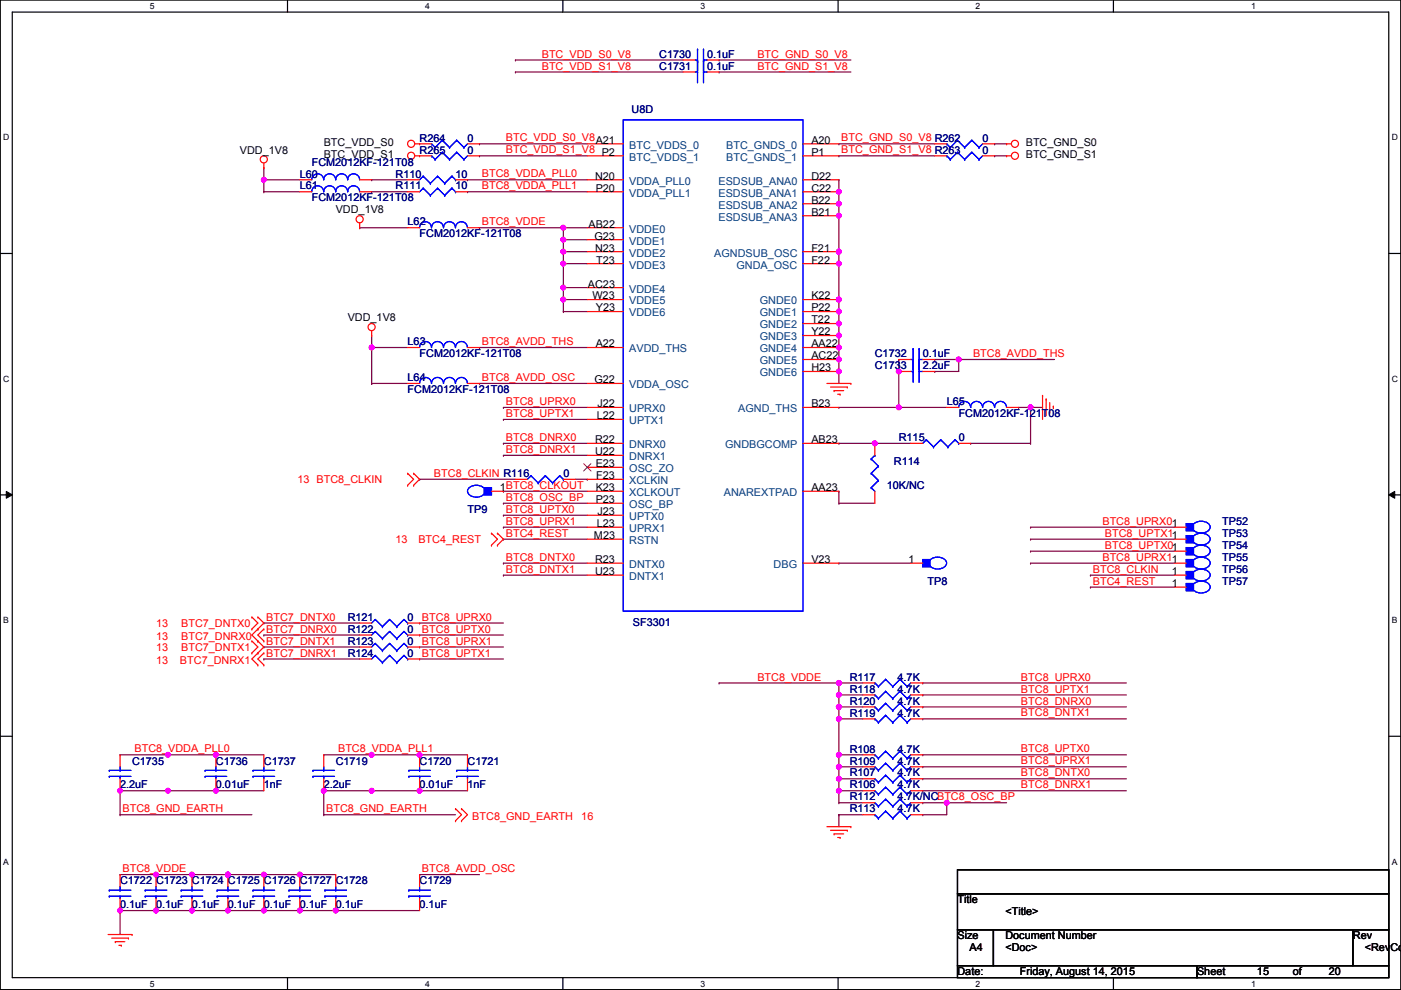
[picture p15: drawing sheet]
<svg xmlns="http://www.w3.org/2000/svg" width="297mm" height="210mm" viewBox="0 0 297 210" stroke-linecap="round" stroke-linejoin="round" font-family="sans-serif">
<defs><g id="words">
<g font-size="2.3" fill="#f00">
<text x="114.9" y="14.8">BTC_VDD_S1_V8</text>
<text x="114.9" y="12.2">BTC_VDD_S0_V8</text>
<text x="160.6" y="14.8">BTC_GND_S1_V8</text>
<text x="160.6" y="12.2">BTC_GND_S0_V8</text>
<text x="107.2" y="30">BTC_VDD_S0_V8A21</text>
<text x="178.4" y="30">BTC_GND_S0_V8 R262</text>
<text x="107.2" y="32.5">BTC_VDD_S1_V8 P2</text>
<text x="178.4" y="32.5">BTC_GND_S1_V8 R263</text>
<text x="102.2" y="37.6">BTC8_VDDA_PLL0</text>
<text x="102.2" y="40.2">BTC8_VDDA_PLL1</text>
<text x="102.2" y="47.8">BTC8_VDDE</text>
<text x="102.2" y="73.2">BTC8_AVDD_THS</text>
<text x="206.3" y="75.7">BTC8_AVDD_THS</text>
<text x="102.2" y="80.8">BTC8_AVDD_OSC</text>
<text x="107.2" y="85.9">BTC8_UPRX0</text>
<text x="107.2" y="88.4">BTC8_UPTX1</text>
<text x="107.2" y="93.5">BTC8_DNRX0</text>
<text x="92" y="101.1">BTC8_CLKIN R116</text>
<text x="107.2" y="96">BTC8_DNRX1</text>
<text x="63.1" y="102.4">13 BTC8_CLKIN</text>
<text x="107.2" y="106.2">BTC8_OSC_BP</text>
<text x="107.2" y="108.7">BTC8_UPTX0</text>
<text x="107.2" y="111.3">BTC8_UPRX1</text>
<text x="107.2" y="113.8">BTC4_REST</text>
<text x="233.7" y="111.3">BTC8_UPRX01</text>
<text x="234.2" y="113.8">BTC8_UPTX11</text>
<text x="83.9" y="115.1">13</text>
<text x="88.7" y="115.1">BTC4_REST</text>
<text x="107.2" y="118.9">BTC8_DNTX0</text>
<text x="233.7" y="118.9">BTC8_UPRX11</text>
<text x="234.2" y="116.4">BTC8_UPTX01</text>
<text x="107.2" y="121.4">BTC8_DNTX1</text>
<text x="231.7" y="124">BTC4_REST</text>
<text x="231.7" y="121.4">BTC8_CLKIN</text>
<text x="56.4" y="131.6">BTC7_DNTX0</text>
<text x="89.5" y="131.6">BTC8_UPRX0</text>
<text x="33.1" y="132.9">13</text>
<text x="33.1" y="138">13</text>
<text x="33.1" y="135.7">13</text>
<text x="38.4" y="132.9">BTC7_DNTX0</text>
<text x="38.4" y="138">BTC7_DNTX1</text>
<text x="38.4" y="135.7">BTC7_DNRX0</text>
<text x="56.4" y="134.1">BTC7_DNRX0</text>
<text x="56.4" y="136.7">BTC7_DNTX1</text>
<text x="89.5" y="134.1">BTC8_UPTX0</text>
<text x="89.5" y="136.7">BTC8_UPRX1</text>
<text x="33.1" y="140.8">13</text>
<text x="38.2" y="140.8">BTC7_DNRX1</text>
<text x="56.4" y="139.2">BTC7_DNRX1</text>
<text x="89.5" y="139.2">BTC8_UPTX1</text>
<text x="160.6" y="144.3">BTC8_VDDE</text>
<text x="216.5" y="144.3">BTC8_UPRX0</text>
<text x="216.5" y="146.8">BTC8_UPTX1</text>
<text x="216.5" y="149.4">BTC8_DNRX0</text>
<text x="216.5" y="151.9">BTC8_DNTX1</text>
<text x="28.5" y="159.5">BTC8_VDDA_PLL0</text>
<text x="71.7" y="159.5">BTC8_VDDA_PLL1</text>
<text x="216.5" y="159.5">BTC8_UPTX0</text>
<text x="216.5" y="164.6">BTC8_DNTX0</text>
<text x="216.5" y="167.2">BTC8_DNRX1</text>
<text x="216.5" y="162.1">BTC8_UPRX1</text>
<text x="26" y="172.2">BTC8_GND_EARTH</text>
<text x="69.1" y="172.2">BTC8_GND_EARTH</text>
<text x="100.1" y="173.8">BTC8_GND_EARTH</text>
<text x="123.2" y="173.8">16</text>
<text x="26" y="184.9">BTC8_VDDE</text>
<text x="89.5" y="184.9">BTC8_AVDD_OSC</text>
</g>
<g font-size="2.3" fill="#000080">
<text x="139.8" y="12.2">C1730</text>
<text x="139.8" y="14.8">C1731</text>
<text x="149.9" y="12.2">0.1uF</text>
<text x="149.9" y="14.8">0.1uF</text>
<text x="133.9" y="23.9">U8D</text>
<text x="66.1" y="35.1">FCM2012KF-121T08</text>
<text x="89" y="30">R264</text>
<text x="89" y="32.6">R265</text>
<text x="99.1" y="30">0</text>
<text x="99.1" y="32.6">0</text>
<text x="208.3" y="30">0</text>
<text x="208.3" y="32.6">0</text>
<text x="63.6" y="37.6">L60</text>
<text x="63.6" y="40.2">L61</text>
<text x="83.9" y="37.6">R110</text>
<text x="83.9" y="40.2">R111</text>
<text x="96.6" y="37.6">10</text>
<text x="96.6" y="40.2">10</text>
<text x="66.1" y="42.7">FCM2012KF-121T08</text>
<text x="86.4" y="47.8">L62</text>
<text x="89" y="50.3">FCM2012KF-121T08</text>
<text x="86.4" y="73.2">L63</text>
<text x="89" y="75.7">FCM2012KF-121T08</text>
<text x="185.5" y="75.7">C1732</text>
<text x="195.6" y="75.7">0.1uF</text>
<text x="86.4" y="80.8">L64</text>
<text x="86.4" y="83.4">FCM2012KF-121T08</text>
<text x="185.5" y="78.3">C1733</text>
<text x="195.6" y="78.3">2.2uF</text>
<text x="200.7" y="85.9">L65</text>
<text x="203.3" y="88.4">FCM2012KF-121T08</text>
<text x="190.6" y="93.5">R115</text>
<text x="203.3" y="93.5">0</text>
<text x="119.4" y="101.1">0</text>
<text x="189.5" y="98.6">R114</text>
<text x="188" y="103.7">10K/NC</text>
<text x="99.1" y="108.8">TP9</text>
<text x="259.1" y="113.8">TP53</text>
<text x="259.1" y="111.3">TP52</text>
<text x="259.1" y="116.4">TP54</text>
<text x="259.1" y="118.9">TP55</text>
<text x="196.7" y="124">TP8</text>
<text x="259.1" y="121.5">TP56</text>
<text x="259.1" y="124">TP57</text>
<text x="73.7" y="131.6">R121</text>
<text x="86.4" y="131.6">0</text>
<text x="73.7" y="136.7">R123</text>
<text x="73.7" y="134.2">R122</text>
<text x="86.4" y="136.7">0</text>
<text x="86.4" y="134.2">0</text>
<text x="134.2" y="132.6">SF3301</text>
<text x="73.7" y="139.2">R124</text>
<text x="86.4" y="139.2">0</text>
<text x="180.1" y="149.4">R120</text>
<text x="180.1" y="144.3">R117</text>
<text x="180.1" y="146.9">R118</text>
<text x="190.3" y="149.4">4.7K</text>
<text x="190.3" y="144.3">4.7K</text>
<text x="190.3" y="146.9">4.7K</text>
<text x="180.1" y="151.9">R119</text>
<text x="190.3" y="151.9">4.7K</text>
<text x="180.1" y="159.6">R108</text>
<text x="190.3" y="159.6">4.7K</text>
<text x="25.5" y="167.2">2.2uF</text>
<text x="28" y="162.1">C1735</text>
<text x="45.8" y="162.1">C1736</text>
<text x="45.8" y="167.2">0.01uF</text>
<text x="55.9" y="162.1">C1737</text>
<text x="55.9" y="167.2">1nF</text>
<text x="68.6" y="167.2">2.2uF</text>
<text x="71.2" y="162.1">C1719</text>
<text x="89" y="162.1">C1720</text>
<text x="89" y="167.2">0.01uF</text>
<text x="99.1" y="162.1">C1721</text>
<text x="99.1" y="167.2">1nF</text>
<text x="180.1" y="162.1">R109</text>
<text x="180.1" y="167.2">R106</text>
<text x="180.1" y="164.6">R107</text>
<text x="190.3" y="162.1">4.7K</text>
<text x="190.3" y="167.2">4.7K</text>
<text x="190.3" y="164.6">4.7K</text>
<text x="180.1" y="172.3">R113</text>
<text x="180.1" y="169.7">R112</text>
<text x="190.3" y="172.3">4.7K</text>
<text x="190.3" y="169.7">4.7K/NCBTC8_OSC_BP</text>
<text x="25.5" y="187.5">C1722</text>
<text x="33.1" y="187.5">C1723</text>
<text x="40.7" y="187.5">C1724</text>
<text x="48.3" y="187.5">C1725</text>
<text x="55.9" y="187.5">C1726</text>
<text x="63.6" y="187.5">C1727</text>
<text x="71.2" y="187.5">C1728</text>
<text x="89" y="187.5">C1729</text>
<text x="25.5" y="192.6">0.1uF</text>
<text x="33.1" y="192.6">0.1uF</text>
<text x="40.7" y="192.6">0.1uF</text>
<text x="48.3" y="192.6">0.1uF</text>
<text x="55.9" y="192.6">0.1uF</text>
<text x="63.6" y="192.6">0.1uF</text>
<text x="71.2" y="192.6">0.1uF</text>
<text x="89" y="192.6">0.1uF</text>
</g>
<g font-size="2.3">
<text x="50.9" y="32.6">VDD_1V8</text>
<text x="68.6" y="31">BTC_VDD_S0</text>
<text x="68.6" y="33.6">BTC_VDD_S1</text>
<text x="172" y="30.5">A20</text>
<text x="172" y="33">P1</text>
<text x="217.5" y="31">BTC_GND_S0</text>
<text x="217.5" y="33.6">BTC_GND_S1</text>
<text x="126.2" y="38.1">N20</text>
<text x="126.3" y="40.6">P20</text>
<text x="172" y="38.1">D22</text>
<text x="172" y="40.6">C22</text>
<text x="71.2" y="45.3">VDD_1V8</text>
<text x="172" y="43.2">B22</text>
<text x="172" y="45.7">B21</text>
<text x="124.8" y="48.3">AB22</text>
<text x="126" y="50.8">G23</text>
<text x="126.2" y="53.3">N23</text>
<text x="172" y="53.3">F21</text>
<text x="126.4" y="55.9">T23</text>
<text x="172" y="55.9">F22</text>
<text x="124.6" y="61">AC23</text>
<text x="125.6" y="63.5">W23</text>
<text x="172" y="63.5">K22</text>
<text x="73.7" y="68.1">VDD_1V8</text>
<text x="126.3" y="66">Y23</text>
<text x="172" y="66">P22</text>
<text x="172" y="68.6">T22</text>
<text x="172" y="71.1">Y22</text>
<text x="126.3" y="73.7">A22</text>
<text x="172" y="73.7">AA22</text>
<text x="172" y="76.2">AC22</text>
<text x="126" y="81.3">G22</text>
<text x="172" y="78.7">H23</text>
<text x="126.6" y="88.9">L22</text>
<text x="126.7" y="86.4">J22</text>
<text x="172" y="86.4">B23</text>
<text x="126.2" y="94">R22</text>
<text x="172" y="94">AB23</text>
<text x="126.2" y="96.5">U22</text>
<text x="126.3" y="99.1">E23</text>
<text x="126.4" y="101.6">F23</text>
<text x="106" y="104.1">1BTC8_CLKOUT</text>
<text x="126.3" y="104.1">K23</text>
<text x="126.3" y="106.7">P23</text>
<text x="172" y="104.1">AA23</text>
<text x="126.6" y="111.8">L23</text>
<text x="126.7" y="109.2">J23</text>
<text x="125.9" y="114.3">M23</text>
<text x="126.2" y="119.4">R23</text>
<text x="172" y="119.4">V23</text>
<text x="192.6" y="119.4">1</text>
<text x="126.2" y="121.9">U23</text>
<text x="248.5" y="121.9">1</text>
<text x="248.5" y="124.5">1</text>
<text x="203" y="191.6">Title</text>
<text x="213.2" y="194.1">&lt;Title&gt;</text>
<text x="203" y="199.2">Size</text>
<text x="205.5" y="201.7">A4</text>
<text x="213.2" y="199.2">Document Number</text>
<text x="213.2" y="201.7">&lt;Doc&gt;</text>
<text x="286.8" y="199.2">Rev</text>
<text x="289.4" y="201.7">&lt;RevCod</text>
<text x="203" y="206.8">Date:</text>
<text x="216.2" y="206.8">Friday, August 14, 2015</text>
<text x="253.8" y="206.8">Sheet</text>
<text x="266.5" y="206.8">15</text>
<text x="274.1" y="206.8">of</text>
<text x="281.7" y="206.8">20</text>
</g>
<g font-size="2.3" fill="#004080">
<text x="133.4" y="31.5">BTC_VDDS_0</text>
<text x="133.4" y="34.1">BTC_VDDS_1</text>
<text x="154" y="31.5">BTC_GNDS_0</text>
<text x="154" y="34.1">BTC_GNDS_1</text>
<text x="133.4" y="39.2">VDDA_PLL0</text>
<text x="133.4" y="41.7">VDDA_PLL1</text>
<text x="152.3" y="39.2">ESDSUB_ANA0</text>
<text x="152.3" y="41.7">ESDSUB_ANA1</text>
<text x="152.3" y="44.2">ESDSUB_ANA2</text>
<text x="152.3" y="46.8">ESDSUB_ANA3</text>
<text x="133.4" y="49.3">VDDE0</text>
<text x="133.4" y="51.9">VDDE1</text>
<text x="133.4" y="54.4">VDDE2</text>
<text x="133.4" y="56.9">VDDE3</text>
<text x="151.4" y="54.4">AGNDSUB_OSC</text>
<text x="156.1" y="56.9">GNDA_OSC</text>
<text x="133.4" y="62">VDDE4</text>
<text x="133.4" y="64.6">VDDE5</text>
<text x="161.1" y="64.6">GNDE0</text>
<text x="133.4" y="67.1">VDDE6</text>
<text x="161.1" y="67.1">GNDE1</text>
<text x="161.1" y="69.6">GNDE2</text>
<text x="133.4" y="74.7">AVDD_THS</text>
<text x="161.1" y="72.2">GNDE3</text>
<text x="161.1" y="74.7">GNDE4</text>
<text x="161.1" y="77.3">GNDE5</text>
<text x="133.4" y="82.3">VDDA_OSC</text>
<text x="161.1" y="79.8">GNDE6</text>
<text x="133.4" y="87.4">UPRX0</text>
<text x="133.4" y="90">UPTX1</text>
<text x="156.5" y="87.4">AGND_THS</text>
<text x="133.4" y="95">DNRX0</text>
<text x="153.8" y="95">GNDBGCOMP</text>
<text x="133.4" y="97.6">DNRX1</text>
<text x="133.4" y="100.1">OSC_ZO</text>
<text x="133.4" y="102.7">XCLKIN</text>
<text x="133.4" y="105.2">XCLKOUT</text>
<text x="133.4" y="107.7">OSC_BP</text>
<text x="153.5" y="105.2">ANAREXTPAD</text>
<text x="133.4" y="110.3">UPTX0</text>
<text x="133.4" y="112.8">UPRX1</text>
<text x="133.4" y="115.4">RSTN</text>
<text x="133.4" y="120.4">DNTX0</text>
<text x="133.4" y="123">DNTX1</text>
<text x="164" y="120.4">DBG</text>
</g>
<g font-size="1.8">
<text x="31.8" y="1.9">5</text>
<text x="90.1" y="1.9">4</text>
<text x="148.5" y="1.9">3</text>
<text x="206.9" y="1.9">2</text>
<text x="265.2" y="1.9">1</text>
<text x=".7" y="29.8">D</text>
<text x="295.1" y="29.8">D</text>
<text x=".7" y="81">C</text>
<text x="295.1" y="81">C</text>
<text x=".7" y="132.1">B</text>
<text x="295.1" y="132.1">B</text>
<text x=".7" y="183.3">A</text>
<text x="295.1" y="183.3">A</text>
<text x="31.8" y="209.2">5</text>
<text x="90.1" y="209.2">4</text>
<text x="148.5" y="209.2">3</text>
<text x="206.9" y="209.2">2</text>
<text x="265.2" y="209.2">1</text>
</g>
</g></defs>
<path d="M.1 0h296.9v209.8h-296.9zM2.6 2.6h291.8v204.7h-291.8z" fill="none" stroke="#000" stroke-width=".25"/>
<g fill="#fff">
<path d="M31.8 .3h1v2h-1z"/>
<path d="M31.8 207.5h1v2.1h-1z"/>
</g>
<path d="M61 0v2.6M61 207.3v2.5" fill="none" stroke="#000" stroke-width=".25"/>
<g fill="#fff">
<path d="M90.1 .3h1v2h-1z"/>
<path d="M90.1 207.5h1v2.1h-1z"/>
</g>
<path d="M119.3 0v2.6M119.3 207.3v2.5" fill="none" stroke="#000" stroke-width=".25"/>
<g fill="#fff">
<path d="M148.5 .3h1v2h-1z"/>
<path d="M148.5 207.5h1v2.1h-1z"/>
</g>
<path d="M177.7 0v2.6M177.7 207.3v2.5" fill="none" stroke="#000" stroke-width=".25"/>
<g fill="#fff">
<path d="M206.9 .3h1v2h-1z"/>
<path d="M206.9 207.5h1v2.1h-1z"/>
</g>
<path d="M236.1 0v2.6M236.1 207.3v2.5" fill="none" stroke="#000" stroke-width=".25"/>
<g fill="#fff">
<path d="M265.2 .3h1v2h-1z"/>
<path d="M265.2 207.5h1v2.1h-1z"/>
<path d="M.7 28.2h1.3v2h-1.3z"/>
<path d="M295.1 28.2h1.3v2h-1.3z"/>
<path d="M.7 79.3h1.3v2.1h-1.3z"/>
<path d="M295.1 79.3h1.3v2.1h-1.3z"/>
</g>
<path d="M.1 53.7h2.5M294.4 53.7h2.6" fill="none" stroke="#000" stroke-width=".25"/>
<g fill="#fff">
<path d="M.7 130.5h1.2v2h-1.2z"/>
<path d="M295.1 130.5h1.2v2h-1.2z"/>
</g>
<path d="M.1 104.9h2.5M294.4 104.9h2.6" fill="none" stroke="#000" stroke-width=".25"/>
<path d="M1.3 104.2l1.3 .7-1.3 .7zM294.4 104.9l1.3-.7v1.4z" fill="#000"/>
<path d="M1.3 104.2l1.3 .7-1.3 .7zM294.4 104.9l1.3-.7v1.4z" fill="none" stroke="#000" stroke-width=".21"/>
<g fill="#fff">
<path d="M.7 181.7h1.2v2h-1.2z"/>
<path d="M295.1 181.7h1.2v2h-1.2z"/>
</g>
<path d="M.1 156.1h2.5M294.4 156.1h2.6" fill="none" stroke="#000" stroke-width=".25"/>
<path d="M177.9 162.6h.1M177.9 160h.1M177.9 167.7h.1M177.9 162.6h5M177.9 160h5M177.9 167.7h5" fill="none" stroke="#800040" stroke-width=".25"/>
<circle cx="177.8" cy="167.6" r=".5" fill="#f0f"/>
<circle cx="177.8" cy="167.6" r=".5" fill="none" stroke="#f0f" stroke-width=".25"/>
<path d="M177.9 165.1h.1M177.9 165.1h5" fill="none" stroke="#800040" stroke-width=".25"/>
<circle cx="177.8" cy="165.1" r=".5" fill="#f0f"/>
<circle cx="177.8" cy="165.1" r=".5" fill="none" stroke="#f0f" stroke-width=".25"/>
<g fill="none" stroke="#800040" stroke-width=".25">
<path d="M106.7 86.4h.1M106.7 88.9h.1M106.7 94h.1M106.7 86.4h17.8M106.7 88.9h17.8M106.7 94h17.8M106.7 109.2h.1M106.7 111.8h.1M106.7 119.4h.1M106.7 109.2h17.8M106.7 111.8h17.8M106.7 119.4h17.8"/>
<path d="M177.9 162.6h.1M177.9 162.6v2.5"/>
</g>
<circle cx="177.8" cy="162.6" r=".5" fill="#f0f"/>
<circle cx="177.8" cy="162.6" r=".5" fill="none" stroke="#f0f" stroke-width=".25"/>
<path d="M177.9 147.3h.1M177.9 147.3v2.6" fill="none" stroke="#800040" stroke-width=".25"/>
<circle cx="177.8" cy="147.3" r=".5" fill="#f0f"/>
<circle cx="177.8" cy="147.3" r=".5" fill="none" stroke="#f0f" stroke-width=".25"/>
<path d="M177.9 152.4h.1M177.9 152.4v7.6" fill="none" stroke="#800040" stroke-width=".25"/>
<circle cx="177.8" cy="152.4" r=".5" fill="#f0f"/>
<circle cx="177.8" cy="152.4" r=".5" fill="none" stroke="#f0f" stroke-width=".25"/>
<path d="M177.9 149.9h.1M177.9 149.9v2.5M177.9 165.1h.1M177.9 165.1v2.6" fill="none" stroke="#800040" stroke-width=".25"/>
<circle cx="177.8" cy="149.9" r=".5" fill="#f0f"/>
<circle cx="177.8" cy="149.9" r=".5" fill="none" stroke="#f0f" stroke-width=".25"/>
<path d="M68.6 160h.1M68.6 160h20.4M78.8 160h.1" fill="none" stroke="#800040" stroke-width=".25"/>
<circle cx="78.8" cy="160" r=".5" fill="#f0f"/>
<circle cx="78.8" cy="160" r=".5" fill="none" stroke="#f0f" stroke-width=".25"/>
<path d="M89 167.7h.1M89 167.7h10.1" fill="none" stroke="#800040" stroke-width=".25"/>
<circle cx="88.9" cy="167.6" r=".5" fill="#f0f"/>
<circle cx="88.9" cy="167.6" r=".5" fill="none" stroke="#f0f" stroke-width=".25"/>
<path d="M68.6 167.7h.1M68.6 167.7h10.2" fill="none" stroke="#800040" stroke-width=".25"/>
<circle cx="68.6" cy="167.6" r=".5" fill="#f0f"/>
<circle cx="68.6" cy="167.6" r=".5" fill="none" stroke="#f0f" stroke-width=".25"/>
<path d="M68.6 167.7h.1M68.6 167.7v5M89 160h.1M89 160h10.1" fill="none" stroke="#800040" stroke-width=".25"/>
<circle cx="88.9" cy="160" r=".5" fill="#f0f"/>
<circle cx="88.9" cy="160" r=".5" fill="none" stroke="#f0f" stroke-width=".25"/>
<path d="M152.5 144.8h.1M152.5 144.8h25.4M25.5 172.7h.1M25.5 172.7h27.9M68.6 172.7h.1M68.6 172.7h28M40.7 185.4h.1M40.7 185.4h7.6" fill="none" stroke="#800040" stroke-width=".25"/>
<circle cx="48.3" cy="185.4" r=".5" fill="#f0f"/>
<circle cx="48.3" cy="185.4" r=".5" fill="none" stroke="#f0f" stroke-width=".25"/>
<circle cx="40.7" cy="185.4" r=".5" fill="#f0f"/>
<circle cx="40.7" cy="185.4" r=".5" fill="none" stroke="#f0f" stroke-width=".25"/>
<path d="M177.9 160h.1M177.9 160v2.6" fill="none" stroke="#800040" stroke-width=".25"/>
<circle cx="177.8" cy="160" r=".5" fill="#f0f"/>
<circle cx="177.8" cy="160" r=".5" fill="none" stroke="#f0f" stroke-width=".25"/>
<path d="M177.9 144.8h.1M177.9 144.8v2.5" fill="none" stroke="#800040" stroke-width=".25"/>
<circle cx="177.8" cy="144.8" r=".5" fill="#f0f"/>
<circle cx="177.8" cy="144.8" r=".5" fill="none" stroke="#f0f" stroke-width=".25"/>
<path d="M25.5 185.4h.1M25.5 185.4h15.2M33.1 185.4h.1" fill="none" stroke="#800040" stroke-width=".25"/>
<circle cx="33.1" cy="185.4" r=".5" fill="#f0f"/>
<circle cx="33.1" cy="185.4" r=".5" fill="none" stroke="#f0f" stroke-width=".25"/>
<path d="M63.6 185.4h.1M63.6 185.4h7.6" fill="none" stroke="#800040" stroke-width=".25"/>
<circle cx="63.5" cy="185.4" r=".5" fill="#f0f"/>
<circle cx="63.5" cy="185.4" r=".5" fill="none" stroke="#f0f" stroke-width=".25"/>
<path d="M48.3 185.4h.1M48.3 185.4h7.6" fill="none" stroke="#800040" stroke-width=".25"/>
<circle cx="48.3" cy="185.4" r=".5" fill="#f0f"/>
<circle cx="48.3" cy="185.4" r=".5" fill="none" stroke="#f0f" stroke-width=".25"/>
<path d="M78.8 38.1h.1M78.8 38.1h7.6M99.1 38.1h.1M99.1 38.1h25.4M78.8 40.7h.1M78.8 40.7h7.6M99.1 40.7h.1M99.1 40.7h25.4M63.6 193.1h.1M63.6 193.1h7.6" fill="none" stroke="#800040" stroke-width=".25"/>
<circle cx="71.2" cy="193" r=".5" fill="#f0f"/>
<circle cx="71.2" cy="193" r=".5" fill="none" stroke="#f0f" stroke-width=".25"/>
<circle cx="63.5" cy="193" r=".5" fill="#f0f"/>
<circle cx="63.5" cy="193" r=".5" fill="none" stroke="#f0f" stroke-width=".25"/>
<path d="M33.1 193.1h.1M33.1 193.1h7.6" fill="none" stroke="#800040" stroke-width=".25"/>
<circle cx="33.1" cy="193" r=".5" fill="#f0f"/>
<circle cx="33.1" cy="193" r=".5" fill="none" stroke="#f0f" stroke-width=".25"/>
<path d="M55.9 193.1h.1M55.9 193.1h7.7" fill="none" stroke="#800040" stroke-width=".25"/>
<circle cx="55.9" cy="193" r=".5" fill="#f0f"/>
<circle cx="55.9" cy="193" r=".5" fill="none" stroke="#f0f" stroke-width=".25"/>
<path d="M40.7 193.1h.1M40.7 193.1h7.6" fill="none" stroke="#800040" stroke-width=".25"/>
<circle cx="40.7" cy="193" r=".5" fill="#f0f"/>
<circle cx="40.7" cy="193" r=".5" fill="none" stroke="#f0f" stroke-width=".25"/>
<path d="M48.3 193.1h.1M48.3 193.1h7.6" fill="none" stroke="#800040" stroke-width=".25"/>
<circle cx="48.3" cy="193" r=".5" fill="#f0f"/>
<circle cx="48.3" cy="193" r=".5" fill="none" stroke="#f0f" stroke-width=".25"/>
<path d="M25.5 193.1h.1M25.5 193.1h7.6" fill="none" stroke="#800040" stroke-width=".25"/>
<circle cx="25.4" cy="193" r=".5" fill="#f0f"/>
<circle cx="25.4" cy="193" r=".5" fill="none" stroke="#f0f" stroke-width=".25"/>
<path d="M55.9 38.1h.1M55.9 38.1h7.7M55.9 38.1v2.6M55.9 40.7h.1M55.9 40.7h7.7" fill="none" stroke="#800040" stroke-width=".25"/>
<circle cx="55.9" cy="38.1" r=".5" fill="#f0f"/>
<circle cx="55.9" cy="38.1" r=".5" fill="none" stroke="#f0f" stroke-width=".25"/>
<path d="M55.9 35.6h.1M55.9 35.6v2.5M119.4 48.3h.1M119.4 48.3h5.1M25.5 193.1h.1M25.5 193.1v5" fill="none" stroke="#800040" stroke-width=".25"/>
<circle cx="119.4" cy="48.3" r=".5" fill="#f0f"/>
<circle cx="119.4" cy="48.3" r=".5" fill="none" stroke="#f0f" stroke-width=".25"/>
<path d="M119.4 50.8h.1M119.4 53.4h.1M119.4 50.8h5.1M119.4 53.4h5.1M71.2 193.1h.1M71.2 193.1h17.8" fill="none" stroke="#800040" stroke-width=".25"/>
<circle cx="119.4" cy="53.3" r=".5" fill="#f0f"/>
<circle cx="119.4" cy="53.3" r=".5" fill="none" stroke="#f0f" stroke-width=".25"/>
<path d="M119.4 55.9h.1M119.4 55.9h5.1M119.4 61h.1M119.4 63.5h.1M119.4 66.1h.1M119.4 61h5.1M119.4 63.5h5.1M119.4 66.1h5.1M119.4 63.5v2.6" fill="none" stroke="#800040" stroke-width=".25"/>
<circle cx="119.4" cy="63.5" r=".5" fill="#f0f"/>
<circle cx="119.4" cy="63.5" r=".5" fill="none" stroke="#f0f" stroke-width=".25"/>
<path d="M119.4 61h.1M119.4 61v2.5" fill="none" stroke="#800040" stroke-width=".25"/>
<circle cx="119.4" cy="61" r=".5" fill="#f0f"/>
<circle cx="119.4" cy="61" r=".5" fill="none" stroke="#f0f" stroke-width=".25"/>
<path d="M119.4 55.9h.1M119.4 55.9v5.1" fill="none" stroke="#800040" stroke-width=".25"/>
<circle cx="119.4" cy="55.9" r=".5" fill="#f0f"/>
<circle cx="119.4" cy="55.9" r=".5" fill="none" stroke="#f0f" stroke-width=".25"/>
<path d="M119.4 53.4h.1M119.4 50.8h.1M119.4 50.8v5.1" fill="none" stroke="#800040" stroke-width=".25"/>
<circle cx="119.4" cy="50.8" r=".5" fill="#f0f"/>
<circle cx="119.4" cy="50.8" r=".5" fill="none" stroke="#f0f" stroke-width=".25"/>
<g fill="none" stroke="#800040" stroke-width=".25">
<path d="M76.3 48.3h.1M76.3 48.3h10.1M101.7 48.3h.1M101.7 48.3h17.7M119.4 48.3h.1M119.4 48.3v2.5M78.8 73.7h.1M78.8 73.7h7.6M78.8 71.1v2.6M101.7 73.7h.1M101.7 73.7h22.8M198.2 76.2h.1"/>
<path d="M198.2 76.2h5.1M78.8 81.3h.1M78.8 81.3h7.6M101.7 81.3h.1M101.7 81.3h22.8M89 185.4h.1M89 185.4h12.7"/>
</g>
<circle cx="78.8" cy="73.7" r=".5" fill="#f0f"/>
<circle cx="78.8" cy="73.7" r=".5" fill="none" stroke="#f0f" stroke-width=".25"/>
<path d="M177.9 38.1h.1M177.9 38.1v2.6M177.9 45.7h.1M177.9 43.2v2.5M106.7 104.2h.1M106.7 106.7h.1M106.7 114.3h.1M106.7 104.2h17.8M106.7 106.7h17.8M106.7 114.3h17.8" fill="none" stroke="#800040" stroke-width=".25"/>
<circle cx="177.8" cy="43.2" r=".5" fill="#f0f"/>
<circle cx="177.8" cy="43.2" r=".5" fill="none" stroke="#f0f" stroke-width=".25"/>
<circle cx="177.8" cy="45.7" r=".5" fill="#f0f"/>
<circle cx="177.8" cy="45.7" r=".5" fill="none" stroke="#f0f" stroke-width=".25"/>
<path d="M177.9 78.8h.1M177.9 78.8v2.5" fill="none" stroke="#800040" stroke-width=".25"/>
<circle cx="177.8" cy="78.7" r=".5" fill="#f0f"/>
<circle cx="177.8" cy="78.7" r=".5" fill="none" stroke="#f0f" stroke-width=".25"/>
<path d="M177.9 73.7h.1M177.9 73.7v2.5" fill="none" stroke="#800040" stroke-width=".25"/>
<circle cx="177.8" cy="73.7" r=".5" fill="#f0f"/>
<circle cx="177.8" cy="73.7" r=".5" fill="none" stroke="#f0f" stroke-width=".25"/>
<path d="M177.9 68.6h.1M177.9 68.6v2.5" fill="none" stroke="#800040" stroke-width=".25"/>
<circle cx="177.8" cy="68.6" r=".5" fill="#f0f"/>
<circle cx="177.8" cy="68.6" r=".5" fill="none" stroke="#f0f" stroke-width=".25"/>
<path d="M177.9 63.5h.1M177.9 63.5v2.6" fill="none" stroke="#800040" stroke-width=".25"/>
<circle cx="177.8" cy="63.5" r=".5" fill="#f0f"/>
<circle cx="177.8" cy="63.5" r=".5" fill="none" stroke="#f0f" stroke-width=".25"/>
<path d="M177.9 40.7h.1M177.9 40.7v2.5" fill="none" stroke="#800040" stroke-width=".25"/>
<circle cx="177.8" cy="40.6" r=".5" fill="#f0f"/>
<circle cx="177.8" cy="40.6" r=".5" fill="none" stroke="#f0f" stroke-width=".25"/>
<path d="M177.9 71.1h.1M177.9 71.1v2.6" fill="none" stroke="#800040" stroke-width=".25"/>
<circle cx="177.8" cy="71.1" r=".5" fill="#f0f"/>
<circle cx="177.8" cy="71.1" r=".5" fill="none" stroke="#f0f" stroke-width=".25"/>
<path d="M177.9 66.1h.1M177.9 66.1v2.5" fill="none" stroke="#800040" stroke-width=".25"/>
<circle cx="177.8" cy="66" r=".5" fill="#f0f"/>
<circle cx="177.8" cy="66" r=".5" fill="none" stroke="#f0f" stroke-width=".25"/>
<path d="M177.9 55.9h.1M177.9 55.9v7.6" fill="none" stroke="#800040" stroke-width=".25"/>
<circle cx="177.8" cy="63.5" r=".5" fill="#f0f"/>
<circle cx="177.8" cy="63.5" r=".5" fill="none" stroke="#f0f" stroke-width=".25"/>
<circle cx="177.8" cy="55.9" r=".5" fill="#f0f"/>
<circle cx="177.8" cy="55.9" r=".5" fill="none" stroke="#f0f" stroke-width=".25"/>
<path d="M177.9 86.4h.1M177.9 86.4h12.7M35.6 167.7h.1M35.6 167.7h10.2M195.6 170.2h.1M195.6 170.2h5.1" fill="none" stroke="#800040" stroke-width=".25"/>
<circle cx="35.6" cy="167.6" r=".5" fill="#f0f"/>
<circle cx="35.6" cy="167.6" r=".5" fill="none" stroke="#f0f" stroke-width=".25"/>
<path d="M177.9 76.2h.1M177.9 76.2v2.6" fill="none" stroke="#800040" stroke-width=".25"/>
<circle cx="177.8" cy="76.2" r=".5" fill="#f0f"/>
<circle cx="177.8" cy="76.2" r=".5" fill="none" stroke="#f0f" stroke-width=".25"/>
<path d="M55.9 185.4h.1M55.9 185.4h7.7" fill="none" stroke="#800040" stroke-width=".25"/>
<circle cx="55.9" cy="185.4" r=".5" fill="#f0f"/>
<circle cx="55.9" cy="185.4" r=".5" fill="none" stroke="#f0f" stroke-width=".25"/>
<path d="M78.8 167.7h.1M78.8 167.7h10.2" fill="none" stroke="#800040" stroke-width=".25"/>
<circle cx="78.8" cy="167.6" r=".5" fill="#f0f"/>
<circle cx="78.8" cy="167.6" r=".5" fill="none" stroke="#f0f" stroke-width=".25"/>
<path d="M177.9 94h.1M177.9 94h7.6M177.9 170.2h.1M177.9 167.7h.1M177.9 170.2h5M177.9 167.7v2.5M200.7 170.2h.1M200.7 170.2h12.7" fill="none" stroke="#800040" stroke-width=".25"/>
<circle cx="200.7" cy="170.2" r=".5" fill="#f0f"/>
<circle cx="200.7" cy="170.2" r=".5" fill="none" stroke="#f0f" stroke-width=".25"/>
<path d="M177.9 53.4h.1M177.9 53.4v2.5M78.8 73.7v7.6M78.8 81.3h.1M177.9 172.7h.1M177.9 172.7h5M177.9 172.7v2.6M195.6 172.7h.1M200.7 170.2h.1M200.7 170.2v2.5h-5.1" fill="none" stroke="#800040" stroke-width=".25"/>
<circle cx="177.8" cy="53.3" r=".5" fill="#f0f"/>
<circle cx="177.8" cy="53.3" r=".5" fill="none" stroke="#f0f" stroke-width=".25"/>
<path d="M177.9 53.4h.1M177.9 45.7v7.7" fill="none" stroke="#800040" stroke-width=".25"/>
<circle cx="177.8" cy="53.3" r=".5" fill="#f0f"/>
<circle cx="177.8" cy="53.3" r=".5" fill="none" stroke="#f0f" stroke-width=".25"/>
<path d="M190.6 86.4h.1M190.6 86.4h10.1M218.5 86.4h.1M218.5 86.4h2.5" fill="none" stroke="#800040" stroke-width=".25"/>
<circle cx="218.5" cy="86.4" r=".5" fill="#f0f"/>
<circle cx="218.5" cy="86.4" r=".5" fill="none" stroke="#f0f" stroke-width=".25"/>
<path d="M190.6 76.2h.1M190.6 76.2v10.2M190.6 86.4h.1" fill="none" stroke="#800040" stroke-width=".25"/>
<circle cx="190.5" cy="78.7" r=".5" fill="#f0f"/>
<circle cx="190.5" cy="78.7" r=".5" fill="none" stroke="#f0f" stroke-width=".25"/>
<circle cx="190.5" cy="86.4" r=".5" fill="#f0f"/>
<circle cx="190.5" cy="86.4" r=".5" fill="none" stroke="#f0f" stroke-width=".25"/>
<path d="M203.3 76.2h.1M203.3 76.2v2.6" fill="none" stroke="#800040" stroke-width=".25"/>
<circle cx="203.2" cy="76.2" r=".5" fill="#f0f"/>
<circle cx="203.2" cy="76.2" r=".5" fill="none" stroke="#f0f" stroke-width=".25"/>
<g fill="none" stroke="#800040" stroke-width=".25">
<path d="M198.2 78.8h.1M198.2 78.8h5.1M203.3 76.2h.1M203.3 76.2h20.3M185.5 94h.1M185.5 94h7.6M195.6 144.8h.1M195.6 147.3h.1M195.6 152.4h.1M195.6 149.9h.1M195.6 144.8h43.2M195.6 147.3h43.2"/>
<path d="M195.6 152.4h43.2M195.6 149.9h43.2"/>
</g>
<circle cx="185.5" cy="94" r=".5" fill="#f0f"/>
<circle cx="185.5" cy="94" r=".5" fill="none" stroke="#f0f" stroke-width=".25"/>
<g fill="none" stroke="#800040" stroke-width=".25">
<path d="M205.8 94h.1M205.8 94h12.7M216 86.4h.1M216 86.4h2.5v7.6M218.5 94h.1M177.9 106.7h.1M177.9 104.2h.1M177.9 106.7h7.6M177.9 104.2v2.5M45.8 160h.1M45.8 160h10.1M195.6 165.1h.1"/>
<path d="M195.6 167.7h.1M195.6 165.1h43.2M195.6 167.7h43.2"/>
</g>
<circle cx="45.8" cy="160" r=".5" fill="#f0f"/>
<circle cx="45.8" cy="160" r=".5" fill="none" stroke="#f0f" stroke-width=".25"/>
<path d="M89 101.6h.1M89 101.6h20.3M122 101.6h2.5M124.5 101.6h.1M25.5 160h.1M25.5 160h20.3M35.6 160h.1M195.6 160h.1M195.6 162.6h.1M195.6 160h43.2M195.6 162.6h43.2" fill="none" stroke="#800040" stroke-width=".25"/>
<circle cx="35.6" cy="160" r=".5" fill="#f0f"/>
<circle cx="35.6" cy="160" r=".5" fill="none" stroke="#f0f" stroke-width=".25"/>
<path d="M25.5 167.7h.1M25.5 167.7h10.1" fill="none" stroke="#800040" stroke-width=".25"/>
<circle cx="25.4" cy="167.6" r=".5" fill="#f0f"/>
<circle cx="25.4" cy="167.6" r=".5" fill="none" stroke="#f0f" stroke-width=".25"/>
<path d="M45.8 167.7h.1M45.8 167.7h10.1" fill="none" stroke="#800040" stroke-width=".25"/>
<circle cx="45.8" cy="167.6" r=".5" fill="#f0f"/>
<circle cx="45.8" cy="167.6" r=".5" fill="none" stroke="#f0f" stroke-width=".25"/>
<path d="M177.9 149.9h.1M177.9 149.9h5M25.5 167.7h.1M25.5 167.7v5" fill="none" stroke="#800040" stroke-width=".25"/>
<circle cx="177.8" cy="149.9" r=".5" fill="#f0f"/>
<circle cx="177.8" cy="149.9" r=".5" fill="none" stroke="#f0f" stroke-width=".25"/>
<path d="M177.9 152.4h.1M177.9 144.8h.1M177.9 152.4h5M177.9 144.8h5" fill="none" stroke="#800040" stroke-width=".25"/>
<circle cx="177.8" cy="144.8" r=".5" fill="#f0f"/>
<circle cx="177.8" cy="144.8" r=".5" fill="none" stroke="#f0f" stroke-width=".25"/>
<g fill="none" stroke="#800040" stroke-width=".25">
<path d="M109.3 15.3h.1M109.3 12.7h.1M109.3 15.3h35.5M109.3 12.7h35.5M152.5 15.3h.1M152.5 12.7h.1M152.5 15.3h27.9M152.5 12.7h27.9M101.7 33h.1M101.7 30.5h.1M101.7 30.5h22.8M101.7 33h22.8"/>
<path d="M177.9 33h.1M177.9 30.5h.1M177.9 30.5h20.3M177.9 33h20.3M210.9 30.5h.1M210.9 33h.1M210.9 30.5h2.5M210.9 33h2.5M106.7 96.5h.1M106.7 96.5h17.8M177.9 119.4h.1M177.9 119.4h15.2"/>
<path d="M218.5 119.4h.1M218.5 111.8h.1M218.5 114.3h.1M218.5 116.9h.1M218.5 119.4h30.5M218.5 111.8h30.5M218.5 114.3h30.5M218.5 116.9h30.5M55.9 134.6h.1M55.9 137.2h.1M55.9 132.1h.1M55.9 139.7h.1"/>
<path d="M55.9 132.1h20.4M55.9 134.6h20.4M55.9 139.7h20.4M55.9 137.2h20.4M89 132.1h.1M89 139.7h.1M89 134.6h.1M89 137.2h.1M89 132.1h17.7M89 134.6h17.7M89 139.7h17.7M89 137.2h17.7"/>
<path d="M106.7 121.9h.1M106.7 121.9h17.8M231.2 124.5h.1M231.2 121.9h.1M231.2 124.5h17.8M231.2 121.9h17.8M177.9 147.3h.1M177.9 147.3h5"/>
</g>
<g fill="none" stroke="#f00" stroke-width=".25">
<path d="M55.9 35.6h.1M55.9 34.6v1M87.9 30.5h1.1M87.9 33h1.1M89 30.5h.1M89 33h.1M213.4 30.5h.1M213.4 33h.1M213.4 30.5h1M213.4 33h1M76.3 48.3h.1M76.3 47.3v1"/>
<path d="M78.8 71.1h.1M78.8 70.1v1M175.3 81.3h5.1M176.1 82.1h3.5M176.8 82.8h.1M176.8 82.8h2.1M177.6 83.6h.5M178.1 83.6h.1M179.6 82.1h.1M180.4 81.3h.1M193.1 94h2.5M203.3 94h2.5"/>
<path d="M221 83.8h.1M221 83.8v5.1M221.8 84.6h.1M221.8 84.6v3.6M222.6 87.4h.1M222.6 85.4v2M223.3 86.1h.1M223.3 86.1v.5M86.4 102.9h.1M86.4 100.4h.1M86.4 100.4l1.3 1.2-1.3 1.3M87.7 100.4h.1"/>
<path d="M87.7 102.9h.1M87.7 100.4l1.3 1.2-1.3 1.3M104.2 115.6h.1M104.2 113.1h.1M104.2 113.1l1.3 1.2-1.3 1.3M105.5 113.1h.1M105.5 115.6h.1M105.5 113.1l1.2 1.2-1.2 1.3M53.4 133.4h.1M53.4 130.8h.1M53.4 138.5h.1M53.4 135.9h.1"/>
<path d="M53.4 130.8l1.3 1.3-1.3 1.3M53.4 135.9l1.3 1.3-1.3 1.3M54.7 130.8h.1M54.7 133.4h.1M54.7 135.9h.1M54.7 138.5h.1M54.7 130.8l1.2 1.3-2.5 2.5 2.5 2.6-2.5 2.5 1.3 1.3M55.9 138.5h.1M55.9 133.4h.1M55.9 135.9h.1M55.9 138.5l-1.2 1.2 1.2 1.3M55.9 133.4l-1.2 1.2 1.2 1.3"/>
<path d="M54.7 141h.1M55.9 141h.1M96.6 171.5h.1M96.6 174h.1M96.6 171.5l1.3 1.2-1.3 1.3M97.9 171.5h.1M97.9 174h.1M97.9 171.5l1.2 1.2-1.2 1.3M175.3 175.3h5.1M176.1 176h3.5M176.8 176.8h.1M176.8 176.8h2.1"/>
<path d="M177.6 177.6h.5M178.1 177.6h.1M179.6 176h.1M180.4 175.3h.1M22.9 198.1h5.1M23.7 198.9h3.5M24.4 199.7h.1M24.4 199.7h2.1M27.2 198.9h.1M28 198.1h.1M25.2 200.4h.5M25.7 200.4h.1"/>
<circle cx="55.9" cy="33.8" r=".76"/>
<circle cx="87.2" cy="33" r=".76"/>
<circle cx="87.2" cy="30.5" r=".76"/>
<circle cx="215.2" cy="30.5" r=".76"/>
<circle cx="215.2" cy="33" r=".76"/>
<circle cx="76.2" cy="46.5" r=".76"/>
<circle cx="78.8" cy="69.3" r=".76"/>
</g>
<path d="M203 184.4h91.4v5.1h-91.4zM203 189.5h91.4v7.6h-91.4zM203 197.1h7.6v7.6h-7.6zM210.6 197.1h76.2v7.6h-76.2zM286.8 197.1h7.6v7.6h-7.6zM203 204.7h50.8v2.6h-50.8zM253.8 204.7h40.6v2.6h-40.6z" fill="none" stroke="#000" stroke-width=".25"/>
<g fill="none" stroke="#00f" stroke-width=".25">
<path d="M196.4 93.2h.1M196.4 93.2l-.8 .8M196.4 93.2l1.5 1.6M197.9 94.8h.1M199.5 93.2h.1M199.5 93.2l-1.6 1.6M199.5 93.2l1.5 1.6M201 94.8h.1M202.5 93.2h.1M202.5 93.2l-1.5 1.6M202.5 93.2l.8 .8M203.3 94h.1"/>
<path d="M253.2 113.6a2.42 2.42 0 0 1 3.3 .3 1.45 1.45 0 0 1-1.8 1.7 1.44 1.44 0 0 1-1.8-1.7z"/>
</g>
<path d="M251.5 113.6h1.5v1.5h-1.5z" fill-rule="evenodd" fill="#00f"/>
<path d="M251.5 113.6h1.5v1.5h-1.5zM253.2 113.6a2.42 2.42 0 0 1 3.3 .3 1.45 1.45 0 0 1-1.8 1.7 1.44 1.44 0 0 1-1.8-1.7z" fill="none" stroke="#00f" stroke-width=".25"/>
<path d="M251.5 113.6h1.5v1.5h-1.5z" fill-rule="evenodd" fill="#00f"/>
<g fill="none" stroke="#00f" stroke-width=".25">
<path d="M147.4 12.7h.5M147.9 12.7h.1M147.9 10.4h.1M147.9 10.4v4.6M149.2 10.4h.1M149.2 12.7h.1M149.2 12.7h.7M149.2 10.4v4.6M89 73.7a1.26 1.26 0 0 1 1.2-1.3 1.26 1.26 0 0 1 1.3 1.3 1.27 1.27 0 0 1 1.2-1.3 1.27 1.27 0 0 1 1.3 1.3 1.27 1.27 0 0 1 1.3-1.3 1.27 1.27 0 0 1 1.3 1.3 1.27 1.27 0 0 1 1.2-1.3 1.27 1.27 0 0 1 1.3 1.3M193.1 78.8h.5M193.6 78.8h.1M193.6 76.5h.1"/>
<path d="M193.6 76.5v4.5M194.9 76.5h.1M194.9 78.8h.1M194.9 78.8h.7M194.9 76.5v4.5M197.3 118.6a2.42 2.42 0 0 1 3.3 .4 1.45 1.45 0 0 1-1.8 1.6 1.44 1.44 0 0 1-1.8-1.6zM251.5 113.6h1.5v1.5h-1.5zM79.6 131.3h.1M79.6 131.3l-.8 .8M79.6 131.3l1.5 1.6M81.1 132.9h.1M82.6 131.3h.1"/>
<path d="M82.6 131.3l-1.5 1.6M82.6 131.3l1.5 1.6M84.1 132.9h.1M85.7 131.3h.1M85.7 131.3l-1.6 1.6M85.7 131.3l.7 .8M86.4 132.1h.1M185.5 149.9h.1M185.5 149.9l.7 .7M186.2 150.6h.1M187.8 149.1h.1M187.8 149.1l1.5 1.5"/>
<path d="M187.8 149.1l-1.6 1.5M189.3 150.6h.1M190.8 149.1h.1M190.8 149.1l1.5 1.5M190.8 149.1l-1.5 1.5M192.3 150.6h.1M193.1 149.9l-.8 .7M43.5 163.3h.1M43.5 164.6h.1M43.5 163.3h4.6M43.5 164.6h4.6M45.8 164.6h.1"/>
<path d="M45.8 163.3h.1M45.8 162.6v.7M45.8 164.6v.5"/>
</g>
<g fill="none" stroke="#f00" stroke-width=".25">
<path d="M144.8 12.7h2.6M149.9 12.7h2.6M86.4 73.7h2.6M99.1 73.7h2.6M190.6 78.8h2.5M195.6 78.8h2.6M249 114.3h2.5M76.3 132.1h2.5M86.4 132.1h2.6M182.9 149.9h2.6M193.1 149.9h2.5M45.8 160v2.6"/>
<path d="M45.8 165.1v2.6"/>
</g>
<path d="M195.6 118.6h1.6v1.6h-1.6z" fill-rule="evenodd" fill="#00f"/>
<path d="M195.6 118.6h1.6v1.6h-1.6zM197.3 118.6a2.42 2.42 0 0 1 3.3 .4 1.45 1.45 0 0 1-1.8 1.6 1.44 1.44 0 0 1-1.8-1.6z" fill="none" stroke="#00f" stroke-width=".25"/>
<path d="M195.6 118.6h1.6v1.6h-1.6z" fill-rule="evenodd" fill="#00f"/>
<path d="M99.5 103.4a2.42 2.42 0 0 1 3.3 .3 1.45 1.45 0 0 1-1.8 1.7 1.44 1.44 0 0 1-1.8-1.7zM195.6 118.6h1.6v1.6h-1.6z" fill="none" stroke="#00f" stroke-width=".25"/>
<path d="M193.1 119.4h2.5" fill="none" stroke="#f00" stroke-width=".25"/>
<path d="M102.7 103.4h1.5v1.5h-1.5z" fill-rule="evenodd" fill="#00f"/>
<path d="M99.5 103.4a2.42 2.42 0 0 1 3.3 .3 1.45 1.45 0 0 1-1.8 1.7 1.44 1.44 0 0 1-1.8-1.7zM102.7 103.4h1.5v1.5h-1.5z" fill="none" stroke="#00f" stroke-width=".25"/>
<path d="M102.7 103.4h1.5v1.5h-1.5z" fill-rule="evenodd" fill="#00f"/>
<g fill="none" stroke="#00f" stroke-width=".25">
<path d="M66.1 38.1a1.26 1.26 0 0 1 1.3-1.2 1.26 1.26 0 0 1 1.2 1.2 1.27 1.27 0 0 1 1.3-1.2 1.27 1.27 0 0 1 1.3 1.2 1.27 1.27 0 0 1 1.2-1.2 1.27 1.27 0 0 1 1.3 1.2M73.7 38.1a1.26 1.26 0 0 1 1.3-1.2 1.26 1.26 0 0 1 1.2 1.2M102.7 103.4h1.5v1.5h-1.5zM253.2 116.1a2.42 2.42 0 0 1 3.3 .3 1.45 1.45 0 0 1-1.8 1.7 1.44 1.44 0 0 1-1.8-1.7zM185.5 162.6h.1M185.5 162.6l.7 .7M186.2 163.3h.1M187.8 161.8h.1M187.8 161.8l1.5 1.5M187.8 161.8l-1.6 1.5M189.3 163.3h.1M190.8 161.8h.1"/>
<path d="M190.8 161.8l1.5 1.5M190.8 161.8l-1.5 1.5M192.3 163.3h.1M193.1 162.6l-.8 .7"/>
</g>
<path d="M63.6 38.1h2.5M76.3 38.1h2.5M104.2 104.2h2.5M182.9 162.6h2.6M193.1 162.6h2.5" fill="none" stroke="#f00" stroke-width=".25"/>
<path d="M251.5 116.1h1.5v1.5h-1.5z" fill-rule="evenodd" fill="#00f"/>
<path d="M251.5 116.1h1.5v1.5h-1.5zM253.2 116.1a2.42 2.42 0 0 1 3.3 .3 1.45 1.45 0 0 1-1.8 1.7 1.44 1.44 0 0 1-1.8-1.7z" fill="none" stroke="#00f" stroke-width=".25"/>
<path d="M251.5 116.1h1.5v1.5h-1.5z" fill-rule="evenodd" fill="#00f"/>
<g fill="none" stroke="#00f" stroke-width=".25">
<path d="M147.4 15.3h.5M147.9 15.3h.1M147.9 13h.1M147.9 13v4.5M149.2 13h.1M149.2 15.3h.1M149.2 15.3h.7M149.2 13v4.5M89 81.3a1.26 1.26 0 0 1 1.2-1.3 1.26 1.26 0 0 1 1.3 1.3 1.27 1.27 0 0 1 1.2-1.3 1.27 1.27 0 0 1 1.3 1.3 1.27 1.27 0 0 1 1.3-1.3 1.27 1.27 0 0 1 1.3 1.3 1.27 1.27 0 0 1 1.2-1.3 1.27 1.27 0 0 1 1.3 1.3M251.5 116.1h1.5v1.5h-1.5zM253.2 118.6a2.42 2.42 0 0 1 3.3 .4 1.45 1.45 0 0 1-1.8 1.6 1.44 1.44 0 0 1-1.8-1.6zM53.7 163.3h.1"/>
<path d="M53.7 164.6h.1M53.7 163.3h4.5M53.7 164.6h4.5M55.9 164.6h.1M55.9 163.3h.1M55.9 162.6v.7M55.9 164.6v.5M23.2 188.7h.1M23.2 190h.1M23.2 188.7h4.5M23.2 190h4.5M25.5 190h.1"/>
<path d="M25.5 188.7h.1M25.5 188v.7M25.5 190v.5M53.7 188.7h.1M53.7 190h.1M53.7 188.7h4.5M53.7 190h4.5M55.9 190h.1M55.9 188.7h.1M55.9 188v.7M55.9 190v.5"/>
</g>
<path d="M144.8 15.3h2.6M149.9 15.3h2.6M86.4 81.3h2.6M99.1 81.3h2.6M249 116.9h2.5M55.9 160v2.6M55.9 165.1v2.6M25.5 185.4v2.6M25.5 190.5v2.6M55.9 185.4v2.6M55.9 190.5v2.6" fill="none" stroke="#f00" stroke-width=".25"/>
<path d="M251.5 118.6h1.5v1.6h-1.5z" fill-rule="evenodd" fill="#00f"/>
<path d="M251.5 118.6h1.5v1.6h-1.5zM253.2 118.6a2.42 2.42 0 0 1 3.3 .4 1.45 1.45 0 0 1-1.8 1.6 1.44 1.44 0 0 1-1.8-1.6z" fill="none" stroke="#00f" stroke-width=".25"/>
<path d="M251.5 118.6h1.5v1.6h-1.5z" fill-rule="evenodd" fill="#00f"/>
<g fill="none" stroke="#00f" stroke-width=".25">
<path d="M184.7 97.3h.1M184.7 97.3l1.5 1.5M185.5 96.5h.1M185.5 96.5l-.8 .8M186.2 98.8h.1M186.2 98.8l-1.5 1.6M112.6 100.9h.1M112.6 100.9l-.8 .7M112.6 100.9l1.5 1.5M114.1 102.4h.1M115.6 100.9h.1M115.6 100.9l-1.5 1.5"/>
<path d="M115.6 100.9l1.6 1.5M117.2 102.4h.1M118.7 100.9h.1M118.7 100.9l-1.5 1.5M118.7 100.9l.7 .7M119.4 101.6h.1M184.7 103.4h.1M184.7 100.4h.1M184.7 103.4l.8 .8M184.7 100.4l1.5 1.5M186.2 101.9h.1M186.2 101.9l-1.5 1.5"/>
<path d="M251.5 118.6h1.5v1.6h-1.5zM253.2 121.2a2.42 2.42 0 0 1 3.3 .3 1.45 1.45 0 0 1-1.8 1.7 1.44 1.44 0 0 1-1.8-1.7zM185.5 172.7h.1M185.5 172.7l.7 .8M186.2 173.5h.1M187.8 172h.1M187.8 172l1.5 1.5M187.8 172l-1.6 1.5M189.3 173.5h.1M190.8 172h.1M190.8 172l1.5 1.5M190.8 172l-1.5 1.5"/>
<path d="M192.3 173.5h.1M193.1 172.7l-.8 .8M86.7 188.7h.1M86.7 190h.1M86.7 188.7h4.5M86.7 190h4.5M89 190h.1M89 188.7h.1M89 188v.7M89 190v.5"/>
</g>
<path d="M185.5 94v2.5M109.3 101.6h2.5M119.4 101.6h2.6M185.5 104.2v2.5M249 119.4h2.5M182.9 172.7h2.6M193.1 172.7h2.5M89 185.4v2.6M89 190.5v2.6" fill="none" stroke="#f00" stroke-width=".25"/>
<path d="M251.5 121.2h1.5v1.5h-1.5z" fill-rule="evenodd" fill="#00f"/>
<path d="M251.5 121.2h1.5v1.5h-1.5zM253.2 121.2a2.42 2.42 0 0 1 3.3 .3 1.45 1.45 0 0 1-1.8 1.7 1.44 1.44 0 0 1-1.8-1.7z" fill="none" stroke="#00f" stroke-width=".25"/>
<path d="M251.5 121.2h1.5v1.5h-1.5z" fill-rule="evenodd" fill="#00f"/>
<g fill="none" stroke="#00f" stroke-width=".25">
<path d="M89.7 37.4h.1M89.7 37.4l-.7 .7M89.7 37.4l1.5 1.5M91.2 38.9h.1M92.8 37.4h.1M92.8 37.4l-1.6 1.5M92.8 37.4l1.5 1.5M94.3 38.9h.1M95.8 37.4h.1M95.8 37.4l-1.5 1.5M95.8 37.4l.8 .7M96.6 38.1h.1"/>
<path d="M251.5 121.2h1.5v1.5h-1.5zM253.2 123.7a2.42 2.42 0 0 1 3.3 .4 1.45 1.45 0 0 1-1.8 1.6 1.44 1.44 0 0 1-1.8-1.6zM185.5 144.8h.1M185.5 144.8l.7 .8M186.2 145.6h.1M187.8 144h.1M187.8 144l1.5 1.6M187.8 144l-1.6 1.6M189.3 145.6h.1M190.8 144h.1M190.8 144l1.5 1.6M190.8 144l-1.5 1.6"/>
<path d="M192.3 145.6h.1M193.1 144.8l-.8 .8M66.4 163.3h.1M66.4 164.6h.1M66.4 163.3h4.5M66.4 164.6h4.5M68.6 164.6h.1M68.6 163.3h.1M68.6 162.6v.7M68.6 164.6v.5M30.8 188.7h.1M30.8 190h.1"/>
<path d="M30.8 188.7h4.6M30.8 190h4.6M33.1 190h.1M33.1 188.7h.1M33.1 188v.7M33.1 190v.5"/>
</g>
<path d="M86.4 38.1h2.6M96.6 38.1h2.5M249 121.9h2.5M182.9 144.8h2.6M193.1 144.8h2.5M68.6 160v2.6M68.6 165.1v2.6M33.1 185.4v2.6M33.1 190.5v2.6" fill="none" stroke="#f00" stroke-width=".25"/>
<path d="M251.5 123.7h1.5v1.5h-1.5z" fill-rule="evenodd" fill="#00f"/>
<path d="M251.5 123.7h1.5v1.5h-1.5zM253.2 123.7a2.42 2.42 0 0 1 3.3 .4 1.45 1.45 0 0 1-1.8 1.6 1.44 1.44 0 0 1-1.8-1.6z" fill="none" stroke="#00f" stroke-width=".25"/>
<path d="M251.5 123.7h1.5v1.5h-1.5z" fill-rule="evenodd" fill="#00f"/>
<g fill="none" stroke="#00f" stroke-width=".25">
<path d="M89.7 39.9h.1M89.7 39.9l-.7 .8M89.7 39.9l1.5 1.5M92.8 39.9h.1M92.8 39.9l-1.6 1.5M92.8 39.9l1.5 1.5M95.8 39.9h.1M95.8 39.9l-1.5 1.5M95.8 39.9l.8 .8M200.7 30.5h.1M200.7 33h.1M200.7 30.5l.8 .8"/>
<path d="M200.7 33l.8 .8M201.5 31.3h.1M201.5 33.8h.1M203 29.7h.1M203 32.3h.1M203 29.7l1.5 1.6M203 29.7l-1.5 1.6M203 32.3l1.5 1.5M203 32.3l-1.5 1.5M204.5 31.3h.1M204.5 33.8h.1M206.1 29.7h.1"/>
<path d="M206.1 32.3h.1M206.1 29.7l1.5 1.6M206.1 29.7l-1.6 1.6M206.1 32.3l1.5 1.5M206.1 32.3l-1.6 1.5M207.6 31.3h.1M207.6 33.8h.1M208.3 30.5l-.7 .8M208.3 33l-.7 .8M66.1 40.7a1.26 1.26 0 0 1 1.3-1.3 1.26 1.26 0 0 1 1.2 1.3 1.27 1.27 0 0 1 1.3-1.3 1.27 1.27 0 0 1 1.3 1.3 1.27 1.27 0 0 1 1.2-1.3 1.27 1.27 0 0 1 1.3 1.3M73.7 40.7a1.26 1.26 0 0 1 1.3-1.3 1.26 1.26 0 0 1 1.2 1.3M91.2 41.4h.1"/>
<path d="M94.3 41.4h.1M96.6 40.7h.1M203.3 86.4a1.26 1.26 0 0 1 1.2-1.3 1.26 1.26 0 0 1 1.3 1.3M205.8 86.4a1.26 1.26 0 0 1 1.3-1.3 1.26 1.26 0 0 1 1.2 1.3M208.3 86.4a1.26 1.26 0 0 1 1.3-1.3 1.26 1.26 0 0 1 1.3 1.3M210.9 86.4a1.26 1.26 0 0 1 1.2-1.3 1.26 1.26 0 0 1 1.3 1.3M253.2 111a2.42 2.42 0 0 1 3.3 .4 1.45 1.45 0 0 1-1.8 1.6 1.44 1.44 0 0 1-1.8-1.6zM251.5 123.7h1.5v1.5h-1.5zM185.5 147.3h.1M185.5 147.3l.7 .8M186.2 148.1h.1M187.8 146.6h.1"/>
<path d="M187.8 146.6l1.5 1.5M187.8 146.6l-1.6 1.5M189.3 148.1h.1M190.8 146.6h.1M190.8 146.6l1.5 1.5M190.8 146.6l-1.5 1.5M192.3 148.1h.1M193.1 147.3l-.8 .8M185.5 167.7h.1M185.5 167.7l.7 .7M186.2 168.4h.1M187.8 166.9h.1"/>
<path d="M187.8 166.9l1.5 1.5M187.8 166.9l-1.6 1.5M189.3 168.4h.1M190.8 166.9h.1M190.8 166.9l1.5 1.5M190.8 166.9l-1.5 1.5M192.3 168.4h.1M193.1 167.7l-.8 .7M38.4 188.7h.1M38.4 190h.1M38.4 188.7h4.6M38.4 190h4.6"/>
<path d="M40.7 190h.1M40.7 188.7h.1M40.7 188v.7M40.7 190v.5M61.3 188.7h.1M61.3 190h.1M61.3 188.7h4.5M61.3 190h4.5M63.6 190h.1M63.6 188.7h.1M63.6 188v.7M63.6 190v.5"/>
<path d="M68.9 188.7h.1M68.9 190h.1M68.9 188.7h4.6M68.9 190h4.6M71.2 190h.1M71.2 188.7h.1M71.2 188v.7M71.2 190v.5"/>
</g>
<g fill="none" stroke="#f00" stroke-width=".25">
<path d="M198.2 30.5h2.5M198.2 33h2.5M208.3 30.5h2.6M208.3 33h2.6M63.6 40.7h2.5M76.3 40.7h2.5M86.4 40.7h2.6M96.6 40.7h2.5M200.7 86.4h2.6M213.4 86.4h2.6M249 124.5h2.5M182.9 147.3h2.6"/>
<path d="M193.1 147.3h2.5M182.9 167.7h2.6M193.1 167.7h2.5M40.7 185.4v2.6M40.7 190.5v2.6M63.6 185.4v2.6M63.6 190.5v2.6M71.2 185.4v2.6M71.2 190.5v2.6"/>
</g>
<path d="M251.5 111h1.5v1.5h-1.5z" fill-rule="evenodd" fill="#00f"/>
<path d="M251.5 111h1.5v1.5h-1.5zM253.2 111a2.42 2.42 0 0 1 3.3 .4 1.45 1.45 0 0 1-1.8 1.6 1.44 1.44 0 0 1-1.8-1.6z" fill="none" stroke="#00f" stroke-width=".25"/>
<path d="M251.5 111h1.5v1.5h-1.5z" fill-rule="evenodd" fill="#00f"/>
<g fill="none" stroke="#00f" stroke-width=".25">
<path d="M91.5 30.5h.1M91.5 33h.1M91.5 30.5l.8 .8M91.5 33l.8 .8M92.3 31.3h.1M92.3 33.8h.1M93.8 29.7h.1M93.8 32.3h.1M93.8 29.7l1.5 1.6M93.8 29.7l-1.5 1.6M93.8 32.3l1.5 1.5M93.8 32.3l-1.5 1.5"/>
<path d="M95.3 31.3h.1M95.3 33.8h.1M96.8 29.7h.1M96.8 32.3h.1M96.8 29.7l1.6 1.6M96.8 29.7l-1.5 1.6M96.8 32.3l1.6 1.5M96.8 32.3l-1.5 1.5M98.4 31.3h.1M98.4 33.8h.1M99.1 30.5l-.7 .8M99.1 33l-.7 .8"/>
<path d="M132.1 25.4h38.1v104.2h-38.1zM89 48.3a1.26 1.26 0 0 1 1.2-1.3 1.26 1.26 0 0 1 1.3 1.3 1.27 1.27 0 0 1 1.2-1.3 1.27 1.27 0 0 1 1.3 1.3 1.27 1.27 0 0 1 1.3-1.3 1.27 1.27 0 0 1 1.3 1.3 1.27 1.27 0 0 1 1.2-1.3 1.27 1.27 0 0 1 1.3 1.3M193.1 76.2h.5M193.6 76.2h.1M193.6 73.9h.1M193.6 73.9v4.6M194.9 73.9h.1M194.9 76.2h.1M194.9 76.2h.7M194.9 73.9v4.6M251.5 111h1.5v1.5h-1.5zM79.6 139h.1"/>
<path d="M79.6 136.4h.1M79.6 133.9h.1M79.6 139l-.8 .7M79.6 139l1.5 1.5M79.6 136.4l-.8 .8M79.6 136.4l1.5 1.5M79.6 133.9l-.8 .7M79.6 133.9l1.5 1.5M81.1 137.9h.1M81.1 135.4h.1M82.6 139h.1M82.6 136.4h.1"/>
<path d="M82.6 133.9h.1M82.6 139l-1.5 1.5M82.6 139l1.5 1.5M82.6 136.4l-1.5 1.5M82.6 136.4l1.5 1.5M82.6 133.9l-1.5 1.5M82.6 133.9l1.5 1.5M84.1 137.9h.1M84.1 135.4h.1M85.7 139h.1M85.7 136.4h.1M85.7 133.9h.1"/>
<path d="M85.7 139l-1.6 1.5M85.7 139l.7 .7M85.7 136.4l-1.6 1.5M85.7 136.4l.7 .8M85.7 133.9l-1.6 1.5M85.7 133.9l.7 .7M86.4 139.7h.1M86.4 137.2h.1M86.4 134.6h.1M81.1 140.5h.1M84.1 140.5h.1M185.5 152.4h.1"/>
<path d="M185.5 152.4l.7 .8M186.2 153.2h.1M187.8 151.7h.1M187.8 159.3h.1M187.8 151.7l1.5 1.5M187.8 151.7l-1.6 1.5M187.8 159.3l1.5 1.5M187.8 159.3l-1.6 1.5M189.3 153.2h.1M190.8 151.7h.1M190.8 159.3h.1M190.8 151.7l1.5 1.5"/>
<path d="M190.8 151.7l-1.5 1.5M190.8 159.3l1.5 1.5M190.8 159.3l-1.5 1.5M192.3 153.2h.1M193.1 152.4l-.8 .8M23.2 163.3h.1M23.2 164.6h.1M23.2 163.3h4.5M23.2 164.6h4.5M25.5 164.6h.1M25.5 163.3h.1M25.5 162.6v.7"/>
<path d="M25.5 164.6v.5M86.7 163.3h.1M86.7 164.6h.1M86.7 163.3h4.5M86.7 164.6h4.5M89 164.6h.1M89 163.3h.1M89 162.6v.7M89 164.6v.5M96.8 163.3h.1M96.8 164.6h.1M96.8 163.3h4.6"/>
<path d="M96.8 164.6h4.6M99.1 164.6h.1M99.1 163.3h.1M99.1 162.6v.7M99.1 164.6v.5M185.5 165.1h.1M185.5 170.2h.1M185.5 160h.1M185.5 165.1l.7 .8M185.5 170.2l.7 .8M185.5 160l.7 .8M186.2 165.9h.1"/>
<path d="M186.2 171h.1M186.2 160.8h.1M187.8 164.4h.1M187.8 169.4h.1M187.8 164.4l1.5 1.5M187.8 164.4l-1.6 1.5M187.8 169.4l1.5 1.6M187.8 169.4l-1.6 1.6M189.3 165.9h.1M189.3 171h.1M189.3 160.8h.1M190.8 164.4h.1"/>
<path d="M190.8 169.4h.1M190.8 164.4l1.5 1.5M190.8 164.4l-1.5 1.5M190.8 169.4l1.5 1.6M190.8 169.4l-1.5 1.6M192.3 165.9h.1M192.3 171h.1M192.3 160.8h.1M193.1 165.1l-.8 .8M193.1 170.2l-.8 .8M193.1 160l-.8 .8M46 188.7h.1"/>
<path d="M46 190h.1M46 188.7h4.6M46 190h4.6M48.3 190h.1M48.3 188.7h.1M48.3 188v.7M48.3 190v.5"/>
</g>
<g fill="none" stroke="#f00" stroke-width=".25">
<path d="M89 30.5h2.5M89 33h2.5M99.1 30.5h2.6M99.1 33h2.6M124.5 30.5h7.6M124.5 33h7.6M124.5 38.1h7.6M170.2 30.5h7.7M170.2 33h7.7M170.2 38.1h7.7M86.4 48.3h2.6M99.1 48.3h2.6"/>
<path d="M124.5 48.3h7.6M124.5 40.7h7.6M124.5 50.8h7.6M124.5 53.4h7.6M124.5 55.9h7.6M170.2 40.7h7.7M170.2 53.4h7.7M170.2 55.9h7.7M170.2 43.2h7.7M170.2 45.7h7.7M124.5 61h7.6M124.5 63.5h7.6"/>
<path d="M124.5 66.1h7.6M124.5 73.7h7.6M170.2 76.2h7.7M170.2 63.5h7.7M170.2 66.1h7.7M170.2 73.7h7.7M170.2 68.6h7.7M170.2 71.1h7.7M170.2 78.8h7.7M190.6 76.2h2.5M195.6 76.2h2.6M124.5 81.3h7.6"/>
<path d="M124.5 86.4h7.6M124.5 88.9h7.6M124.5 94h7.6M124.5 96.5h7.6M124.5 99.1h7.6M170.2 86.4h7.7M170.2 94h7.7M124.5 111.8h7.6M124.5 101.6h7.6M124.5 104.2h7.6M124.5 106.7h7.6M124.5 109.2h7.6"/>
<path d="M124.5 114.3h7.6M124.5 119.4h7.6M170.2 104.2h7.7M170.2 119.4h7.7M249 111.8h2.5M76.3 139.7h2.5M76.3 137.2h2.5M76.3 134.6h2.5M86.4 139.7h2.6M86.4 137.2h2.6M86.4 134.6h2.6M124.5 121.9h7.6"/>
<path d="M182.9 152.4h2.6M193.1 152.4h2.5M25.5 160v2.6M25.5 165.1v2.6M89 160v2.6M89 165.1v2.6M99.1 160v2.6M99.1 165.1v2.6M182.9 165.1h2.6M182.9 170.2h2.6M182.9 160h2.6M193.1 165.1h2.5"/>
<path d="M193.1 170.2h2.5M193.1 160h2.5M48.3 185.4v2.6M48.3 190.5v2.6"/>
</g>
<path d="M123.8 98.3l1.5 1.6M125.3 98.3l-1.6 1.6" fill="none" stroke="#804000" stroke-width=".21"/>
<circle cx="177.8" cy="167.6" r=".5" fill="#f0f"/>
<circle cx="177.8" cy="167.6" r=".5" fill="none" stroke="#f0f" stroke-width=".25"/>
<circle cx="177.8" cy="165.1" r=".5" fill="#f0f"/>
<circle cx="177.8" cy="165.1" r=".5" fill="none" stroke="#f0f" stroke-width=".25"/>
<circle cx="177.8" cy="162.6" r=".5" fill="#f0f"/>
<circle cx="177.8" cy="162.6" r=".5" fill="none" stroke="#f0f" stroke-width=".25"/>
<circle cx="177.8" cy="147.3" r=".5" fill="#f0f"/>
<circle cx="177.8" cy="147.3" r=".5" fill="none" stroke="#f0f" stroke-width=".25"/>
<circle cx="177.8" cy="152.4" r=".5" fill="#f0f"/>
<circle cx="177.8" cy="152.4" r=".5" fill="none" stroke="#f0f" stroke-width=".25"/>
<circle cx="177.8" cy="149.9" r=".5" fill="#f0f"/>
<circle cx="177.8" cy="149.9" r=".5" fill="none" stroke="#f0f" stroke-width=".25"/>
<circle cx="78.8" cy="160" r=".5" fill="#f0f"/>
<circle cx="78.8" cy="160" r=".5" fill="none" stroke="#f0f" stroke-width=".25"/>
<circle cx="88.9" cy="167.6" r=".5" fill="#f0f"/>
<circle cx="88.9" cy="167.6" r=".5" fill="none" stroke="#f0f" stroke-width=".25"/>
<circle cx="68.6" cy="167.6" r=".5" fill="#f0f"/>
<circle cx="68.6" cy="167.6" r=".5" fill="none" stroke="#f0f" stroke-width=".25"/>
<circle cx="88.9" cy="160" r=".5" fill="#f0f"/>
<circle cx="88.9" cy="160" r=".5" fill="none" stroke="#f0f" stroke-width=".25"/>
<circle cx="48.3" cy="185.4" r=".5" fill="#f0f"/>
<circle cx="48.3" cy="185.4" r=".5" fill="none" stroke="#f0f" stroke-width=".25"/>
<circle cx="40.7" cy="185.4" r=".5" fill="#f0f"/>
<circle cx="40.7" cy="185.4" r=".5" fill="none" stroke="#f0f" stroke-width=".25"/>
<circle cx="177.8" cy="160" r=".5" fill="#f0f"/>
<circle cx="177.8" cy="160" r=".5" fill="none" stroke="#f0f" stroke-width=".25"/>
<circle cx="177.8" cy="144.8" r=".5" fill="#f0f"/>
<circle cx="177.8" cy="144.8" r=".5" fill="none" stroke="#f0f" stroke-width=".25"/>
<circle cx="33.1" cy="185.4" r=".5" fill="#f0f"/>
<circle cx="33.1" cy="185.4" r=".5" fill="none" stroke="#f0f" stroke-width=".25"/>
<circle cx="63.5" cy="185.4" r=".5" fill="#f0f"/>
<circle cx="63.5" cy="185.4" r=".5" fill="none" stroke="#f0f" stroke-width=".25"/>
<circle cx="48.3" cy="185.4" r=".5" fill="#f0f"/>
<circle cx="48.3" cy="185.4" r=".5" fill="none" stroke="#f0f" stroke-width=".25"/>
<circle cx="71.2" cy="193" r=".5" fill="#f0f"/>
<circle cx="71.2" cy="193" r=".5" fill="none" stroke="#f0f" stroke-width=".25"/>
<circle cx="63.5" cy="193" r=".5" fill="#f0f"/>
<circle cx="63.5" cy="193" r=".5" fill="none" stroke="#f0f" stroke-width=".25"/>
<circle cx="33.1" cy="193" r=".5" fill="#f0f"/>
<circle cx="33.1" cy="193" r=".5" fill="none" stroke="#f0f" stroke-width=".25"/>
<circle cx="55.9" cy="193" r=".5" fill="#f0f"/>
<circle cx="55.9" cy="193" r=".5" fill="none" stroke="#f0f" stroke-width=".25"/>
<circle cx="40.7" cy="193" r=".5" fill="#f0f"/>
<circle cx="40.7" cy="193" r=".5" fill="none" stroke="#f0f" stroke-width=".25"/>
<circle cx="48.3" cy="193" r=".5" fill="#f0f"/>
<circle cx="48.3" cy="193" r=".5" fill="none" stroke="#f0f" stroke-width=".25"/>
<circle cx="25.4" cy="193" r=".5" fill="#f0f"/>
<circle cx="25.4" cy="193" r=".5" fill="none" stroke="#f0f" stroke-width=".25"/>
<circle cx="55.9" cy="38.1" r=".5" fill="#f0f"/>
<circle cx="55.9" cy="38.1" r=".5" fill="none" stroke="#f0f" stroke-width=".25"/>
<circle cx="119.4" cy="48.3" r=".5" fill="#f0f"/>
<circle cx="119.4" cy="48.3" r=".5" fill="none" stroke="#f0f" stroke-width=".25"/>
<circle cx="119.4" cy="53.3" r=".5" fill="#f0f"/>
<circle cx="119.4" cy="53.3" r=".5" fill="none" stroke="#f0f" stroke-width=".25"/>
<circle cx="119.4" cy="63.5" r=".5" fill="#f0f"/>
<circle cx="119.4" cy="63.5" r=".5" fill="none" stroke="#f0f" stroke-width=".25"/>
<circle cx="119.4" cy="61" r=".5" fill="#f0f"/>
<circle cx="119.4" cy="61" r=".5" fill="none" stroke="#f0f" stroke-width=".25"/>
<circle cx="119.4" cy="55.9" r=".5" fill="#f0f"/>
<circle cx="119.4" cy="55.9" r=".5" fill="none" stroke="#f0f" stroke-width=".25"/>
<circle cx="119.4" cy="50.8" r=".5" fill="#f0f"/>
<circle cx="119.4" cy="50.8" r=".5" fill="none" stroke="#f0f" stroke-width=".25"/>
<circle cx="78.8" cy="73.7" r=".5" fill="#f0f"/>
<circle cx="78.8" cy="73.7" r=".5" fill="none" stroke="#f0f" stroke-width=".25"/>
<circle cx="177.8" cy="43.2" r=".5" fill="#f0f"/>
<circle cx="177.8" cy="43.2" r=".5" fill="none" stroke="#f0f" stroke-width=".25"/>
<circle cx="177.8" cy="45.7" r=".5" fill="#f0f"/>
<circle cx="177.8" cy="45.7" r=".5" fill="none" stroke="#f0f" stroke-width=".25"/>
<circle cx="177.8" cy="78.7" r=".5" fill="#f0f"/>
<circle cx="177.8" cy="78.7" r=".5" fill="none" stroke="#f0f" stroke-width=".25"/>
<circle cx="177.8" cy="73.7" r=".5" fill="#f0f"/>
<circle cx="177.8" cy="73.7" r=".5" fill="none" stroke="#f0f" stroke-width=".25"/>
<circle cx="177.8" cy="68.6" r=".5" fill="#f0f"/>
<circle cx="177.8" cy="68.6" r=".5" fill="none" stroke="#f0f" stroke-width=".25"/>
<circle cx="177.8" cy="63.5" r=".5" fill="#f0f"/>
<circle cx="177.8" cy="63.5" r=".5" fill="none" stroke="#f0f" stroke-width=".25"/>
<circle cx="177.8" cy="40.6" r=".5" fill="#f0f"/>
<circle cx="177.8" cy="40.6" r=".5" fill="none" stroke="#f0f" stroke-width=".25"/>
<circle cx="177.8" cy="71.1" r=".5" fill="#f0f"/>
<circle cx="177.8" cy="71.1" r=".5" fill="none" stroke="#f0f" stroke-width=".25"/>
<circle cx="177.8" cy="66" r=".5" fill="#f0f"/>
<circle cx="177.8" cy="66" r=".5" fill="none" stroke="#f0f" stroke-width=".25"/>
<circle cx="177.8" cy="63.5" r=".5" fill="#f0f"/>
<circle cx="177.8" cy="63.5" r=".5" fill="none" stroke="#f0f" stroke-width=".25"/>
<circle cx="177.8" cy="55.9" r=".5" fill="#f0f"/>
<circle cx="177.8" cy="55.9" r=".5" fill="none" stroke="#f0f" stroke-width=".25"/>
<circle cx="35.6" cy="167.6" r=".5" fill="#f0f"/>
<circle cx="35.6" cy="167.6" r=".5" fill="none" stroke="#f0f" stroke-width=".25"/>
<circle cx="177.8" cy="76.2" r=".5" fill="#f0f"/>
<circle cx="177.8" cy="76.2" r=".5" fill="none" stroke="#f0f" stroke-width=".25"/>
<circle cx="55.9" cy="185.4" r=".5" fill="#f0f"/>
<circle cx="55.9" cy="185.4" r=".5" fill="none" stroke="#f0f" stroke-width=".25"/>
<circle cx="78.8" cy="167.6" r=".5" fill="#f0f"/>
<circle cx="78.8" cy="167.6" r=".5" fill="none" stroke="#f0f" stroke-width=".25"/>
<circle cx="200.7" cy="170.2" r=".5" fill="#f0f"/>
<circle cx="200.7" cy="170.2" r=".5" fill="none" stroke="#f0f" stroke-width=".25"/>
<circle cx="177.8" cy="53.3" r=".5" fill="#f0f"/>
<circle cx="177.8" cy="53.3" r=".5" fill="none" stroke="#f0f" stroke-width=".25"/>
<circle cx="177.8" cy="53.3" r=".5" fill="#f0f"/>
<circle cx="177.8" cy="53.3" r=".5" fill="none" stroke="#f0f" stroke-width=".25"/>
<circle cx="218.5" cy="86.4" r=".5" fill="#f0f"/>
<circle cx="218.5" cy="86.4" r=".5" fill="none" stroke="#f0f" stroke-width=".25"/>
<circle cx="190.5" cy="78.7" r=".5" fill="#f0f"/>
<circle cx="190.5" cy="78.7" r=".5" fill="none" stroke="#f0f" stroke-width=".25"/>
<circle cx="190.5" cy="86.4" r=".5" fill="#f0f"/>
<circle cx="190.5" cy="86.4" r=".5" fill="none" stroke="#f0f" stroke-width=".25"/>
<circle cx="203.2" cy="76.2" r=".5" fill="#f0f"/>
<circle cx="203.2" cy="76.2" r=".5" fill="none" stroke="#f0f" stroke-width=".25"/>
<circle cx="185.5" cy="94" r=".5" fill="#f0f"/>
<circle cx="185.5" cy="94" r=".5" fill="none" stroke="#f0f" stroke-width=".25"/>
<circle cx="45.8" cy="160" r=".5" fill="#f0f"/>
<circle cx="45.8" cy="160" r=".5" fill="none" stroke="#f0f" stroke-width=".25"/>
<circle cx="35.6" cy="160" r=".5" fill="#f0f"/>
<circle cx="35.6" cy="160" r=".5" fill="none" stroke="#f0f" stroke-width=".25"/>
<circle cx="25.4" cy="167.6" r=".5" fill="#f0f"/>
<circle cx="25.4" cy="167.6" r=".5" fill="none" stroke="#f0f" stroke-width=".25"/>
<circle cx="45.8" cy="167.6" r=".5" fill="#f0f"/>
<circle cx="45.8" cy="167.6" r=".5" fill="none" stroke="#f0f" stroke-width=".25"/>
<circle cx="177.8" cy="149.9" r=".5" fill="#f0f"/>
<circle cx="177.8" cy="149.9" r=".5" fill="none" stroke="#f0f" stroke-width=".25"/>
<circle cx="177.8" cy="144.8" r=".5" fill="#f0f"/>
<circle cx="177.8" cy="144.8" r=".5" fill="none" stroke="#f0f" stroke-width=".25"/>
<use href="#words"/>
</svg>
